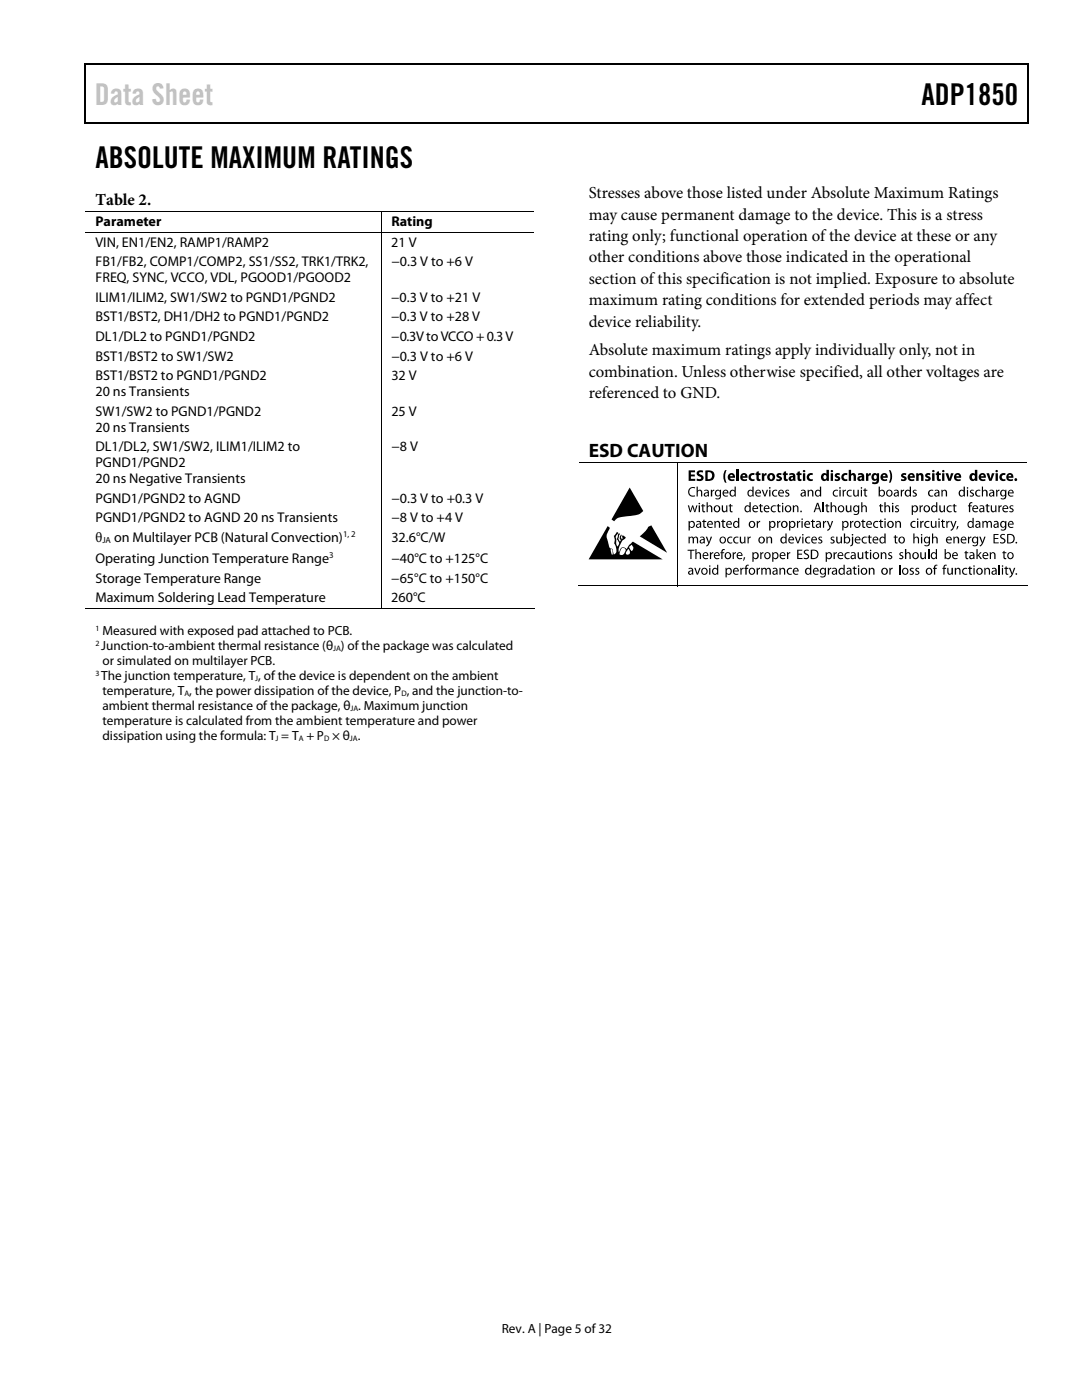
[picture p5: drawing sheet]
<svg xmlns="http://www.w3.org/2000/svg" width="216mm" height="279mm" viewBox="0 0 216 279" stroke-linecap="round" stroke-linejoin="round" font-family="sans-serif">
<defs><g id="words">
<text font-size="6" fill="#c0c0c0" x="18.9" y="21">Data Sheet</text>
<g font-size="6">
<text x="183.9" y="21">ADP1850</text>
<text x="19" y="33.6">ABSOLUTE MAXIMUM RATINGS</text>
</g>
<text font-size="3.9" x="117.5" y="91.2">ESD CAUTION</text>
<g font-size="3.3">
<text x="19" y="40.9">Table 2.</text>
<text x="117.5" y="39.5">Stresses above those listed under Absolute Maximum Ratings</text>
<text x="117.5" y="43.8">may cause permanent damage to the device. This is a stress</text>
<text x="117.5" y="48.1">rating only; functional operation of the device at these or any</text>
<text x="117.5" y="52.4">other conditions above those indicated in the operational</text>
<text x="117.5" y="56.6">section of this specification is not implied. Exposure to absolute</text>
<text x="117.5" y="60.9">maximum rating conditions for extended periods may affect</text>
<text x="117.5" y="65.2">device reliability.</text>
<text x="117.5" y="70.9">Absolute maximum ratings apply individually only, not in</text>
<text x="117.5" y="75.2">combination. Unless otherwise specified, all other voltages are</text>
<text x="117.5" y="79.4">referenced to GND.</text>
</g>
<g font-size="2.8">
<text x="19" y="45.2">Parameter</text>
<text x="78.1" y="45.2">Rating</text>
<text x="19" y="49.3">VIN, EN1/EN2, RAMP1/RAMP2</text>
<text x="19" y="53.2">FB1/FB2, COMP1/COMP2, SS1/SS2, TRK1/TRK2,</text>
<text x="78.1" y="49.3">21 V</text>
<text x="78.1" y="53.2">−0.3 V to +6 V</text>
<text x="19" y="56.4">FREQ, SYNC, VCCO, VDL, PGOOD1/PGOOD2</text>
<text x="19" y="60.3">ILIM1/ILIM2, SW1/SW2 to PGND1/PGND2</text>
<text x="19" y="64.2">BST1/BST2, DH1/DH2 to PGND1/PGND2</text>
<text x="78" y="64.2">−0.3 V to +28 V</text>
<text x="78.1" y="60.3">−0.3 V to +21 V</text>
<text x="19" y="68.1">DL1/DL2 to PGND1/PGND2</text>
<text x="19" y="72">BST1/BST2 to SW1/SW2</text>
<text x="78.1" y="68.1">−0.3V to VCCO + 0.3 V</text>
<text x="78.1" y="72">−0.3 V to +6 V</text>
<text x="19" y="75.9">BST1/BST2 to PGND1/PGND2</text>
<text x="78.1" y="75.9">32 V</text>
<text x="19" y="79">20 ns Transients</text>
<text x="19" y="83">SW1/SW2 to PGND1/PGND2</text>
<text x="78.1" y="83">25 V</text>
<text x="19" y="86.1">20 ns Transients</text>
<text x="19" y="90">DL1/DL2, SW1/SW2, ILIM1/ILIM2 to</text>
<text x="19" y="93.2">PGND1/PGND2</text>
<text x="78.1" y="90">−8 V</text>
<text x="19" y="96.4">20 ns Negative Transients</text>
<text x="19" y="100.3">PGND1/PGND2 to AGND</text>
<text x="78.1" y="100.3">−0.3 V to +0.3 V</text>
<text x="19" y="104.2">PGND1/PGND2 to AGND 20 ns Transients</text>
<text x="78.1" y="104.2">−8 V to +4 V</text>
<text x="19" y="108.2">θ</text>
<text x="19" y="112.4">Operating Junction Temperature Range</text>
<text x="22.8" y="108.2">on Multilayer PCB (Natural Convection)</text>
<text x="78.1" y="108.1">32.6°C/W</text>
<text x="78.1" y="112.4">−40°C to +125°C</text>
<text x="19" y="116.3">Storage Temperature Range</text>
<text x="78.1" y="116.3">−65°C to +150°C</text>
<text x="19" y="120.2">Maximum Soldering Lead Temperature</text>
<text x="78.1" y="120.2">260°C</text>
</g>
<g font-size="2.6">
<text x="20.2" y="129.8">Junction-to-ambient thermal resistance (θ ) of the package was calculated</text>
<text x="20.4" y="126.8">Measured with exposed pad attached to PCB.</text>
<text x="20.2" y="135.8">The junction temperature, T , of the device is dependent on the ambient</text>
<text x="20.4" y="132.8">or simulated on multilayer PCB.</text>
<text x="20.4" y="141.7">ambient thermal resistance of the package, θ . Maximum junction</text>
<text x="20.4" y="138.7">temperature, T , the power dissipation of the device, P , and the junction-to-</text>
<text x="20.4" y="144.7">temperature is calculated from the ambient temperature and power</text>
<text x="20.4" y="147.7">dissipation using the formula: T = T + P × θ .</text>
<text x="100.1" y="266">Rev. A | Page 5 of 32</text>
</g>
<g font-size="1.8">
<text x="68.5" y="107.1">1, 2</text>
<text x="20.4" y="108.4">JA</text>
<text x="65.7" y="111.4">3</text>
</g>
<g font-size="1.6">
<text x="19" y="125.9">1</text>
<text x="19" y="128.9">2</text>
<text x="66.5" y="129.9">JA</text>
<text x="19" y="134.9">3</text>
<text x="50.9" y="135.9">J</text>
<text x="36.8" y="138.9">A</text>
<text x="69.9" y="141.9">JA</text>
<text x="80.1" y="138.9">D</text>
<text x="55" y="147.9">J</text>
<text x="59.6" y="147.9">A</text>
<text x="64.7" y="147.9">D</text>
<text x="69.8" y="147.9">JA</text>
</g>
</g></defs>
<g fill="#000">
<path d="M16.9 12.7h.2v1h-.2zM205.1 12.7h.2v1h-.2zM205.1 12.7h.2v.3h-.2zM82.3 24.4h.2v.3h-.2zM205.1 24.4h.2v.3h-.2zM137.4 93.9h1.3v.4h-.8v.4h.7v.4h-.7v.5h.8v.4h-1.3zM137.6 97.5l.7-.3 .4 .1-.1 .2a.76 .76 0 0 0-1.1 .7 .76 .76 0 0 0 1.2 .6v.2a.98 .98 0 0 1-1.2-.3 .98 .98 0 0 1 .1-1.2zM139 97.1h.2v.9l.3-.3 .4 .1a1.49 1.49 0 0 1 .2 1.3h-.2v-1a.33 .33 0 0 0-.4-.2 .33 .33 0 0 0-.3 .4v.8h-.2zM139.2 94l.6-.1 .5 .1-.1 .3h-.7l.1 .3a.72 .72 0 0 1 .8 .9 .72 .72 0 0 1-1.1 .5l-.3-.1 .1-.4 .5 .1 .3-.2-.3-.3a.62 .62 0 0 1-.6-.4 .62 .62 0 0 1 .2-.7zM141.8 97.7h.3v.3l.4-.3v.3h-.2l-.2 .3v.8h-.3zM144.7 93.8h.3a2.78 2.78 0 0 0 0 2.5h-.3a2.29 2.29 0 0 1 0-2.5zM146.9 93.8h.5v2.2h-.5z"/>
<path d="M149.6 94.6l.2-.1 .6-.1 .2 .1-.1 .3a.44 .44 0 0 0-.7 .4 .44 .44 0 0 0 .7 .4l.1 .3a.82 .82 0 0 1-1.1-.2 .82 .82 0 0 1 .1-1.1zM150.9 94.2l.5-.2v.4h.3v.4h-.3l.1 .8h.2v.3a.51 .51 0 0 1-.5 0 .51 .51 0 0 1-.3-.5v-.6h-.2v-.3l.2-.1zM152 94.4h.4v.3l.3-.3h.3v.5h-.3l-.2 .2v.9h-.5zM152 97.7h.3l.3 1.1 .4-1.1h.2l-.5 1.4h-.2zM155.1 94.5l.4-.1 .5 .1-.1 .3h-.5v.2a.56 .56 0 0 1 .6 .6 .56 .56 0 0 1-.8 .4l-.3-.1 .1-.4 .5 .1v-.2h-.2a.47 .47 0 0 1-.4-.4 .47 .47 0 0 1 .2-.5zM154.2 97.9l.5-.2 .4 .1-.1 .2a.51 .51 0 0 0-.7 .4 .51 .51 0 0 0 .7 .5l.1 .1a.71 .71 0 0 1-.9-.1 .71 .71 0 0 1 0-1zM156.7 97.9l.4-.2 .4 .1-.1 .2h-.4v.2l.2 .1a.41 .41 0 0 1 .3 .3 .41 .41 0 0 1-.2 .5l-.7-.1 .1-.2 .5 .1v-.3l-.2-.1a.41 .41 0 0 1-.3-.6zM156.4 94.2l.4-.2v.4h.4v.4h-.4v.5l.1 .3h.3v.3a.51 .51 0 0 1-.6 0 .51 .51 0 0 1-.2-.5v-.6h-.2v-.4h.2zM159.1 94.2l.5-.2v.4h.3v.4h-.3v.8h.3v.3a.5 .5 0 0 1-.6 0 .5 .5 0 0 1-.2-.5v-.6h-.2v-.4h.2zM161.1 97.7h.3v.3l.1-.1a.5 .5 0 0 1 .7 0l.1 1.2h-.2l-.1-1-.3-.2-.3 .3v.9h-.2zM161.2 94.6l.3-.1 .5-.1 .2 .1-.1 .3a.45 .45 0 0 0-.7 .4 .45 .45 0 0 0 .7 .4l.1 .3a.82 .82 0 0 1-1.1-.2 .82 .82 0 0 1 .1-1.1zM166.7 94.5l.5-.1 .4 .1-.1 .3h-.4v.2a.56 .56 0 0 1 .5 .6 .56 .56 0 0 1-.8 .4l-.3-.1 .1-.4 .6 .1v-.2h-.2a.47 .47 0 0 1-.4-.4 .47 .47 0 0 1 .1-.5z"/>
<path d="M166.4 97.9l.5-.2 .3 .1v.2a.51 .51 0 0 0-.8 .4 .51 .51 0 0 0 .8 .5v.1a.7 .7 0 0 1-.9-.1 .7 .7 0 0 1 .1-1zM168.1 97.7h.2l.1 .3 .4-.3v.3h-.2l-.2 .3v.8h-.3zM168.1 94.6l.3-.1 .5-.1 .2 .1-.1 .3a.45 .45 0 0 0-.7 .4 .45 .45 0 0 0 .7 .4l.1 .3a.82 .82 0 0 1-1.1-.2 .82 .82 0 0 1 .1-1.1zM169.4 93.8h.4v.8a.55 .55 0 0 1 .7-.1 .55 .55 0 0 1 .3 .6v.9h-.5v-1l-.2-.2-.3 .2v1h-.4zM169.1 97.9l.5-.2 .4 .1-.1 .2a.5 .5 0 0 0-.7 .4 .5 .5 0 0 0 .7 .5v.1a.7 .7 0 0 1-.9-.1 .7 .7 0 0 1 .1-1zM170.2 97.7h.3v1l.3 .2 .3-.3v-.9h.3v1.4h-.2l-.1-.2-.1 .1a.46 .46 0 0 1-.7-.1zM172.3 97.7h.2v-.2l.2-.1v.3h.4v.2h-.4l.1 .9 .2 .1v.2l-.4-.1-.1-1.1h-.2zM172.8 94.4h.4v.3l.3-.3h.3v.5h-.3l-.2 .2v.9h-.5zM177.4 93.8h.2a2.29 2.29 0 0 1 .1 2.5h-.3a2.78 2.78 0 0 0 0-2.5zM179.7 97.7h.3v.3l.4-.3v.3h-.2l-.2 .3v.8h-.3zM180 94.5l.4-.1 .4 .1v.3h-.5v.2a.54 .54 0 0 1 .6 .5 .54 .54 0 0 1-.7 .5l-.4-.1 .1-.4 .3 .2 .2-.2-.4-.2a.43 .43 0 0 1 0-.8zM182.2 97.9l.4-.2 .3 .1-.1 .2h-.4v.2l.2 .1a.41 .41 0 0 1 .3 .3 .41 .41 0 0 1-.2 .5l-.6-.1v-.2l.5 .1 .1-.3-.2-.1a.41 .41 0 0 1-.3-.6z"/>
<path d="M182.8 94.4h.4l.1 .3 .1-.1a.56 .56 0 0 1 .6-.1 .56 .56 0 0 1 .3 .6v.9h-.5v-1l-.2-.2-.3 .2v1h-.5zM184.8 94.5l.4-.1 .5 .1-.1 .3h-.5v.2a.54 .54 0 0 1 .6 .5 .54 .54 0 0 1-.7 .5l-.4-.1 .1-.4 .3 .2 .3-.2-.5-.2a.43 .43 0 0 1 0-.8zM185.4 97.9l.5-.2 .3 .1v.2a.5 .5 0 0 0-.8 .4 .5 .5 0 0 0 .8 .5v.1a.7 .7 0 0 1-.9-.1 .7 .7 0 0 1 .1-1zM186.9 94.2l.5-.2v.4h.3v.4h-.3v.8h.3v.3a.5 .5 0 0 1-.6 0 .5 .5 0 0 1-.2-.5v-.6h-.2v-.4h.2zM187.8 97.7h.2l.1 .3 .1-.1a.49 .49 0 0 1 .7 0l.1 1.2h-.3v-1l-.3-.2-.3 .3v.9h-.2zM188.7 94.4h.5l.3 1.1 .3-1.1h.5l-.6 1.6h-.5zM193.6 97.9l.4-.2 .3 .1-.1 .2h-.4v.2l.2 .1a.42 .42 0 0 1 .3 .3 .42 .42 0 0 1-.2 .5l-.6-.1v-.2l.6 .1v-.3l-.2-.1a.41 .41 0 0 1-.3-.6zM194.8 97.9l.5-.2 .3 .1v.2a.5 .5 0 0 0-.8 .4 .5 .5 0 0 0 .8 .5v.1a.71 .71 0 0 1-.9-.1 .71 .71 0 0 1 .1-1zM195.9 97.1h.3v.9a.5 .5 0 0 1 .8-.1l.1 1.2h-.3v-1l-.3-.2-.3 .3v.9h-.3zM196.8 94.4h.6l.2 1.1 .3-1.1h.5l-.6 1.6h-.4zM198.8 97.7h.2v.3l.4-.3v.3h-.2l-.2 .3v.8h-.2zM199.6 94.6l.3-.1 .6-.1 .1 .1v.3a.44 .44 0 0 0-.7 .4 .44 .44 0 0 0 .7 .4v.3a.82 .82 0 0 1-1-.2 .82 .82 0 0 1 0-1.1z"/>
<path d="M125.6 97.3l2.8 4.7-.3 .2a3.7 3.7 0 0 1-2.7 .8l-.7 .1a2.24 2.24 0 0 0-2.1 .9l-.6-.3zM129.3 105.2l.6-.4 3.2 5.5-5.4-3.3 1.1-1zM137.4 107.1h.2v.2a.47 .47 0 0 1 .8 0l.5-.2 .3 .2 .1 1.1h-.2l-.1-.9-.2-.2-.3 .2v.9h-.3v-1l-.3-.1-.3 .2v.9h-.2zM137.2 100.9h.3l.3 1.1 .3-1.1h.2l.3 1.1 .3-1.1h.3l-.5 1.3h-.2l-.3-1.1-.3 1.1h-.3zM137.2 109.7h1.4v.2h-.6v1.7h-.2v-1.7h-.6zM138.7 109.6h.3v.8a.5 .5 0 0 1 .8 0l.1 1.2h-.3v-1l-.3-.2-.3 .3v.9h-.3zM138.5 113.3h.3l.3 1.1 .5-1.1h.2l-.5 1.4h-.3zM140.1 100.6h.3v.3h.3v.1h-.3v1h.3v.2h-.4l-.2-.2v-1h-.2v-.1h.2zM140.3 103.7h.3v.3h.3v.2h-.3v.9l.3 .1-.1 .2-.3-.1-.1-.2-.1-.9h-.2v-.2h.2zM141 100.2h.2v.9l.3-.2h.3a1.43 1.43 0 0 1 .3 1.3h-.2l-.1-1-.2-.2-.4 .3v.9h-.2zM140.8 107.1h.3l.4 1.1 .3-1.1h.3l-.2 .6a2.25 2.25 0 0 1-.9 1.4l-.1-.2 .4-.5zM141.6 110.2h.2l.1 .3 .4-.3v.2l-.2 .1-.2 .2v.9h-.3z"/>
<path d="M142.5 104h.2l.1 .2 .1-.1a.48 .48 0 0 1 .7 .1l.1 1.1h-.3v-.9l-.2-.2-.4 .2v.9h-.2zM144.1 109.7l.5-.1v.2l-.4 .2v.2h.3v.2h-.3v1.2h-.3v-1.2h-.2v-.2h.2zM144.1 103.7h.3v.3h.3v.2h-.3v.9l.3 .1v.1h-.4l-.2-.2v-.9h-.2v-.2h.2zM144 100.9h.3v.9l.3 .2 .3-.2v-.9h.2v1.3h-.2v-.2l-.1 .1a.45 .45 0 0 1-.7-.1zM145.6 100.6h.2v.3h.4v.1h-.4l.1 1h.3v.2h-.4l-.2-.2v-1h-.2zM145.3 107.3l.5-.2h.3v.2a.51 .51 0 0 0-.8 .5 .51 .51 0 0 0 .8 .4v.2a.7 .7 0 0 1-.9-.2 .7 .7 0 0 1 .1-.9zM146.2 110.2h.2v.3l.5-.3v.2l-.3 .1-.2 .2v.9h-.2zM146.5 107.3l.5-.2h.3v.2a.51 .51 0 0 0-.8 .5 .51 .51 0 0 0 .8 .4v.2a.71 .71 0 0 1-.9-.2 .71 .71 0 0 1 .1-.9zM147.7 113.3h.2l.1 .3 .4-.3v.3h-.3l-.1 .3v.8h-.3zM148.4 111.2h.3l-.3 .7h-.1zM148.9 112.8l.5-.1v.2h-.3l-.1 .2v.2h.3v.2h-.3v1.2h-.3v-1.2h-.2v-.2h.2zM147.6 107.1h.3v1l.3 .2 .3-.2v-1h.2l.1 1.3h-.3v-.2l-.1 .1a.48 .48 0 0 1-.7 0z"/>
<path d="M149.1 107.1h.3v.3l.4-.3v.2l-.2 .1-.2 .2v.8h-.2zM151 113.3h.2v.3l.2-.3h.3v.3h-.3l-.2 .3v.8h-.2zM151 104h.2v.3l.5-.4v.3h-.3l-.2 .4v.7h-.2zM151.7 110.2h.2v.3l.4-.3v.2l-.2 .1-.2 .2v.9h-.2zM151.6 100.6h.3v.3h.3v.1h-.3v1h.3l-.1 .2h-.3l-.1-.2-.1-1h-.2v-.1h.2zM151.9 113.3h.2v.3l.2-.3h.4l.2 .3 .3-.3 .4 .1 .2 .5v.8h-.2l-.1-1-.2-.2-.3 .2v1h-.3v-1a.3 .3 0 0 0-.4-.2 .3 .3 0 0 0-.2 .4v.8h-.2zM152.9 107.1h.2v.2l.1-.1a.51 .51 0 0 1 .8 .1l.1 1.1h-.3v-.9l-.3-.2-.3 .3v.8h-.3zM154 101l.5-.2 .3 .1-.1 .2a.5 .5 0 0 0-.7 .4 .5 .5 0 0 0 .7 .5l.1 .2a.7 .7 0 0 1-.9-.2 .7 .7 0 0 1 .1-1zM155 104h.3v.3l.2-.3 .2-.1v.3h-.2l-.2 .4v.7h-.2zM155.2 100.6h.2v.3h.4v.1h-.4l.1 1h.2v.2h-.3l-.2-.2v-1h-.2v-.1h.2zM155.5 113.3h.2v.3l.2-.1a.47 .47 0 0 1 .7 0l.1 1.2h-.3v-.8a.34 .34 0 0 0-.3-.4 .34 .34 0 0 0-.3 .4v.8h-.3zM157 110.2h.2l.1 .3 .4-.3v.2l-.2 .1-.2 .2v.9h-.3z"/>
<path d="M157.2 113.5l.5-.2 .3 .1v.2a.5 .5 0 0 0-.8 .4 .5 .5 0 0 0 .8 .5v.1a.7 .7 0 0 1-.9-.1 .7 .7 0 0 1 .1-1zM158.2 100.9h.2v.2l.1-.1a.47 .47 0 0 1 .7 .1l.1 1.1h-.2l-.1-1.1a.35 .35 0 0 0-.5 .3v.8h-.3zM158.6 107.1h.3l.3 1.1 .4-1.1h.3l-.6 1.3h-.2zM159 104h.2v.3l.5-.4v.3h-.3l-.1 .3v.8h-.3zM159.7 101.9h.3v.3h-.3zM159.1 109.7h1v.2h-.8v.6h.7v.2h-.7v.7h.8v.2h-1zM160.5 109.9a.82 .82 0 0 1 .9-.1l-.1 .2-.1-.1a.4 .4 0 0 0-.6 .3l.2 .2a.64 .64 0 0 1 .6 .9 .64 .64 0 0 1-1.1 .2l.1-.2a.41 .41 0 0 0 .6 .1 .41 .41 0 0 0 .1-.6l-.2-.1a.55 .55 0 0 1-.4-.8zM160.8 107.3l.6-.2h.3l-.1 .2a.5 .5 0 0 0-.7 .5 .5 .5 0 0 0 .7 .4l.1 .2a.71 .71 0 0 1-1-.2 .71 .71 0 0 1 .1-.9zM161.8 104h.2v-.3h.3v.3h.3v.2h-.3v.9l.3 .1v.1h-.5l-.1-1.1h-.2zM163.3 107.3l.4-.2 .3 .1v.1h-.4v.3a.47 .47 0 0 1 .5 .5 .47 .47 0 0 1-.7 .4l-.2-.1 .1-.2 .3 .1 .3-.2-.3-.2a.41 .41 0 0 1-.3-.6zM164.2 100.2h.2v2h-.2zM164.2 104h.2v.3l.5-.4v.3h-.3l-.1 .3-.1 .8h-.2z"/>
<path d="M164.9 100.6h.2v.3h.4v.1h-.4l.1 1h.3v.2h-.4l-.2-.2v-1h-.2v-.1h.2zM165.2 113.3h.2v.3l.2-.3h.3v.3h-.3l-.2 .3v.8h-.2zM165 104h.2l.5 1.1 .3-1.1h.2l-.2 .5a2.12 2.12 0 0 1-.9 1.5v-.3a.44 .44 0 0 0 .4-.5zM165.7 100.2h.3v.9l.3-.2h.3a1.5 1.5 0 0 1 .3 1.3h-.3v-1l-.3-.2-.3 .3v.9h-.3zM165.8 107.3l.4-.2 .3 .1-.1 .1h-.4v.3l.2 .1a.41 .41 0 0 1 .3 .3 .41 .41 0 0 1-.2 .4h-.6l.1-.2h.5v-.2l-.2-.1a.41 .41 0 0 1-.3-.6zM166.3 110.2h.2l.1 .3 .4-.3v.2l-.2 .1-.2 .2v.9h-.3zM166.9 107.1h.2v1l.3 .2 .3-.3v-.9h.3v1.3h-.2v-.2l-.1 .1a.48 .48 0 0 1-.8 0zM168.7 110.4l.5-.2 .3 .1v.1a.51 .51 0 0 0-.8 .5 .51 .51 0 0 0 .8 .4v.2a.71 .71 0 0 1-.9-.2 .71 .71 0 0 1 .1-.9zM169.6 104h.2v.3l.5-.4v.3h-.3l-.1 .3v.8h-.3zM168.8 100.9h.2l.1 .9 .2 .2 .3-.2 .1-.9h.2v1.3h-.2v-.2l-.1 .1a.45 .45 0 0 1-.8-.1zM170.3 113.1l.3-.1v.3h.3v.2h-.3v.9l.3 .1-.1 .2h-.3l-.1-.2-.1-1h-.2v-.2h.2zM171.9 100.2h.2v.9l.3-.2h.3a1.56 1.56 0 0 1 .3 1.3h-.3v-1a.33 .33 0 0 0-.4-.1 .33 .33 0 0 0-.2 .3v.8h-.2z"/>
<path d="M171.1 110.2h.3v1l.3 .2 .3-.3v-.9h.3v1.4h-.2l-.1-.3v.2a.45 .45 0 0 1-.8-.1zM172.1 103.7h.2v.3h.4v.2h-.4v.9l.3 .1 .1 .1h-.4l-.2-.2v-.9h-.2v-.2h.2zM172.1 107.3l.5-.2h.4l-.1 .2a.51 .51 0 0 0-.8 .5 .51 .51 0 0 0 .8 .4l.1 .2a.71 .71 0 0 1-1-.2 .71 .71 0 0 1 .1-.9zM172.7 110l.3-.1v.3h.3v.2h-.3v.9l.3 .1v.2h-.4l-.2-.3v-.9h-.2zM173.3 113.3h.3v.3l.1-.1a.47 .47 0 0 1 .7 0l.1 1.2h-.3v-1l-.3-.2-.3 .3v.9h-.2zM173.3 106.9l.3-.1v.3h.3v.2h-.3v.9l.3 .1-.1 .2h-.3l-.1-.3-.1-.9h-.2v-.2h.2zM174.4 104.2l.5-.3 .4 .1-.1 .2a.51 .51 0 0 0-.8 .5 .51 .51 0 0 0 .8 .4v.2a.71 .71 0 0 1-.9-.2 .71 .71 0 0 1 .1-.9zM175.7 110.2h.3v.2l.1-.1a.47 .47 0 0 1 .7 .1l.1 1.2h-.3l-.1-1.2a.34 .34 0 0 0-.5 .4v.8h-.3zM175.6 100.6h.2v.3h.4v.1h-.4l.1 1h.3v.2h-.4l-.2-.2v-1h-.2zM175.6 103.7h.3v.3h.3v.2h-.3v.7v.2l.3 .1-.1 .2-.3-.1-.2-.2v-.9h-.2v-.2h.2zM176.5 100.2h.2v.9l.3-.2h.3a1.53 1.53 0 0 1 .3 1.3h-.2l-.1-1-.3-.2-.3 .3v.9h-.2zM177.3 110.4l.4-.2 .3 .1-.1 .1h-.4v.3a.47 .47 0 0 1 .5 .5 .47 .47 0 0 1-.6 .4l-.2-.1v-.2l.4 .1 .2-.2-.2-.2a.4 .4 0 0 1-.3-.6z"/>
<path d="M177.5 113.3h.2v.3l.2-.3h.2v.3h-.2l-.2 .3v.8h-.2zM178.7 101l.3-.2 .4 .1-.1 .2h-.4v.2l.2 .1a.41 .41 0 0 1 .3 .4 .41 .41 0 0 1-.2 .4l-.6-.1v-.1h.5v-.3l-.2-.1a.41 .41 0 0 1-.2-.6zM178.6 104h.2l.1 .2 .1-.1a.48 .48 0 0 1 .7 .1l.1 1.1h-.3v-.9l-.3-.2-.3 .3v.8h-.3zM178.5 106.9l.3-.1v.3h.3v.2h-.3v.9l.3 .1-.1 .2h-.3l-.1-.3-.1-.9h-.2v-.2h.2zM179.4 112.7h.3v2h-.3zM179.5 110.4l.4-.2 .3 .1v.1h-.5v.3a.47 .47 0 0 1 .6 .5 .47 .47 0 0 1-.7 .4l-.2-.1 .1-.2 .3 .1 .2-.2-.2-.2a.4 .4 0 0 1-.3-.6zM180.6 109.6h.2v.8l.3-.2h.4a1.56 1.56 0 0 1 .2 1.4h-.2v-1l-.3-.2-.4 .3v.9h-.2zM181.6 113.5l.4-.2 .3 .1v.2h-.5v.2a.48 .48 0 0 1 .6 .6 .48 .48 0 0 1-.7 .3l-.2-.1v-.2a.38 .38 0 0 0 .6-.1l-.5-.4zM182.2 106.5h.3v.8a.51 .51 0 0 1 .8 0l.1 1.1h-.2l-.1-.9-.3-.2-.3 .2v.9h-.3zM182.7 113.5l.4-.2 .3 .1-.1 .2h-.4v.2l.2 .1a.41 .41 0 0 1 .3 .3 .41 .41 0 0 1-.2 .5h-.4l-.2-.1v-.2a.38 .38 0 0 0 .6-.1l-.5-.4zM181.9 104.2l.5-.3 .3 .1-.1 .2a.5 .5 0 0 0-.7 .5 .5 .5 0 0 0 .7 .4l.1 .2a.7 .7 0 0 1-.9-.2 .7 .7 0 0 1 .1-.9zM183.5 100.9h.2v.2l.5-.3v.3h-.3l-.2 .3v.8h-.2z"/>
<path d="M183.6 104h.2l.1 .3 .2-.3 .2-.1v.3h-.2l-.2 .3v.8h-.3zM183.6 110.2h.3v1l.3 .2 .3-.3v-.9h.3v1.4h-.2l-.1-.3-.1 .2a.46 .46 0 0 1-.7-.1zM185.1 109.6h.3v2h-.3zM184.6 104.2l.5-.3 .4 .1-.1 .2a.51 .51 0 0 0-.7 .5 .51 .51 0 0 0 .7 .4l.1 .2a.71 .71 0 0 1-1-.2 .71 .71 0 0 1 .1-.9zM186 106.5h.2v.8l.3-.2h.3a1.42 1.42 0 0 1 .3 1.3h-.2l-.1-.9-.2-.2-.4 .3v.8h-.2zM186.5 112.8l.5-.1v.2h-.3l-.1 .2v.2h.3v.2h-.3v1.2h-.2v-1.2h-.2v-.2h.2zM185.7 104h.3v.9a.33 .33 0 0 0 .4 .2 .33 .33 0 0 0 .2-.3v-.8h.3v1.3h-.2l-.1-.2v.1a.47 .47 0 0 1-.8-.1zM188 103.7h.2v.3h.3v.2h-.3v.9l.3 .1v.1h-.3l-.2-.2v-.9h-.2zM188.4 112.8l.5-.1v.2h-.3l-.1 .2v.2h.3v.2h-.3v1.2h-.3v-1.2h-.2v-.2h.2zM187.4 100.9h.3v.9l.3 .2 .3-.2v-.9h.3v1.3h-.3v-.2l-.1 .1a.45 .45 0 0 1-.7-.1zM188.8 104h.2v.3l.5-.4v.3h-.3l-.1 .3v.8h-.3zM189.6 104h.3l.4 1.1 .3-1.1h.3l-.2 .5a2.12 2.12 0 0 1-1 1.5v-.3a.44 .44 0 0 0 .4-.5z"/>
<path d="M189.1 101l.5-.2 .3 .1-.1 .2a.51 .51 0 0 0-.7 .5 .51 .51 0 0 0 .8 .4v.2a.7 .7 0 0 1-.9-.2 .7 .7 0 0 1 .1-1zM189 113.3h.3v1l.2 .2 .4-.3v-.9h.2v1.4h-.2v-.2l-.1 .1a.45 .45 0 0 1-.7-.1zM190.2 107.1h.2l.1 .2 .1-.1a.5 .5 0 0 1 .7 .1l.1 1.1h-.3v-.9l-.3-.2-.3 .3v.8h-.3zM190.3 100.6h.2v.3h.4v.1h-.4v.7l.4 .5h-.4l-.2-.2v-1h-.2v-.1h.2zM190.5 113.3h.2l.1 .3v-.1a.47 .47 0 0 1 .8 0l.1 1.2h-.3v-1l-.3-.2-.3 .3v.9h-.3zM191 105h.3l-.3 .6-.2 .1zM192.6 110l.3-.1v.3h.3v.2h-.3v.9l.3 .1v.2h-.4l-.1-.3-.1-.9h-.2zM192.2 113.5l.5-.2 .3 .1v.2a.51 .51 0 0 0-.8 .4 .51 .51 0 0 0 .8 .5v.1a.71 .71 0 0 1-.9-.1 .71 .71 0 0 1 .1-1zM193.1 107.1h.2l.1 .3 .4-.3v.2l-.2 .1-.2 .2v.8h-.3zM193.5 100.4l.5-.2v.3h-.3l-.1 .1v.3h.3v.1h-.3v1.2h-.3v-1.2h-.2v-.1h.2zM193.4 113.1l.2-.1v.3h.4v.2h-.4l.1 .9 .3 .1v.2h-.4l-.2-.2v-1h-.2v-.2h.2zM194.8 109.6h.3v1.2l.5-.6h.3l-.6 .6 .7 .8h-.4l-.4-.7-.1 .7h-.3z"/>
<path d="M195.4 107.1h.3l.3 1.1 .4-1.1h.3l-.2 .6a2.13 2.13 0 0 1-1 1.4v-.2l.4-.5zM196 104h.2v.2a.46 .46 0 0 1 .5-.2 .46 .46 0 0 1 .4 .2l.4-.3 .4 .3v1.1h-.2v-1l-.3-.1-.3 .2v.9h-.2l-.1-1-.2-.1-.3 .3v.8h-.3zM196.4 113.3h.2v.3l.1-.1a.47 .47 0 0 1 .8 0v1.2h-.2v-1l-.3-.2-.3 .3-.1 .9h-.2zM196.8 100.6h.3v.3h.3v.1h-.3v1h.3v.2h-.3l-.2-.2-.1-1h-.2v-.1h.2zM197.5 110.2h.2v.2l.1-.1a.51 .51 0 0 1 .8 .1v1.2h-.2v-1l-.3-.2-.4 .3v.9h-.2zM197.7 100.9h.2l.1 .9 .2 .2 .4-.2v-.9h.2v1.3h-.2v-.2l-.1 .1a.45 .45 0 0 1-.7-.1zM198.2 106.6h1v.2h-.7v.6h.7v.2h-.7v.6h.8v.2h-1.1zM199.2 100.9h.2l.1 .2 .4-.3v.3h-.2l-.2 .3v.8h-.3zM199.3 112.7h.2v2h-.2zM199.6 106.8a.74 .74 0 0 1 .9-.2v.2l-.4-.1-.3 .2 .1 .4a.64 .64 0 0 1 .7 .9 .64 .64 0 0 1-1.1 .2l.1-.2a.39 .39 0 0 0 .6 0 .39 .39 0 0 0-.2-.6 .54 .54 0 0 1-.4-.8zM200.2 110l.2-.1v.3h.4v.2h-.4l.1 .9 .3 .1-.1 .2h-.3l-.2-.3v-.9h-.2v-.2h.2zM200.4 113.3h.2v-.2l.3-.1v.3h.3v.2h-.3v.9l.3 .1v.2l-.5-.1-.1-1.1h-.2z"/>
<path d="M201.5 101l.4-.2 .3 .1v.2h-.5v.2a.48 .48 0 0 1 .6 .6 .48 .48 0 0 1-.7 .3l-.2-.1v-.1h.4l.2-.1-.5-.5zM201.3 113.3h.3l.4 1.1 .3-1.1h.3l-.2 .6a2.17 2.17 0 0 1-.9 1.4l-.1-.2 .4-.5z"/>
<path d="M140.7 93.9a1.51 1.51 0 0 1 1.8 .6 1.24 1.24 0 0 1-.4 1.3 1.24 1.24 0 0 1-1.2 .2h-.2zM141.2 94.2v1.4a.72 .72 0 0 0 .9-.7 .72 .72 0 0 0-.9-.7z"/>
<path d="M140.5 97.8h.1a.57 .57 0 0 1 .9 .5v.8h-.2l-.1-.2-.2 .2h-.4a.41 .41 0 0 1 0-.7l.6-.2v-.1a.42 .42 0 0 0-.6-.1zM140.7 98.5v.4h.3l.2-.2v-.3z"/>
<path d="M142.8 97.9l.5-.2 .4 .3v-.3h.2v.4a1.37 1.37 0 0 1-.4 1.5h-.6h-.2l.1-.2a.5 .5 0 0 0 .6 0 .5 .5 0 0 0 .2-.5 .63 .63 0 0 1-.9-.1 .63 .63 0 0 1 .1-.9zM143.1 98a.49 .49 0 0 0-.2 .6 .49 .49 0 0 0 .5 .3 .49 .49 0 0 0 .2-.6 .49 .49 0 0 0-.5-.3z"/>
<path d="M144.3 97.9a.57 .57 0 0 1 .8-.1 .57 .57 0 0 1 .2 .7h-.9l.2 .4h.6l.1 .1a.72 .72 0 0 1-1-.1 .72 .72 0 0 1 0-1zM144.6 98l-.2 .3h.7l-.1-.3z"/>
<path d="M145.4 94.7a.72 .72 0 0 1 .9-.2 .72 .72 0 0 1 .3 .9h-.9a.51 .51 0 0 0 .8 .2l.1 .3a.84 .84 0 0 1-1.1-.1 .84 .84 0 0 1-.1-1.1zM145.8 94.8l-.1 .2h.5l-.1-.2z"/>
<path d="M145.7 97.9l.5-.2 .4 .2v-.8h.2v2h-.2v-.2a.61 .61 0 0 1-.8 .1 .61 .61 0 0 1-.2-.9zM146 98a.57 .57 0 0 0 .2 .9 .49 .49 0 0 0 .4-.5 .49 .49 0 0 0-.6-.4z"/>
<path d="M147.9 94.7a.72 .72 0 0 1 .9-.2 .72 .72 0 0 1 .3 .9h-.9l.2 .2h.6l.1 .3a.84 .84 0 0 1-1.2-.1 .84 .84 0 0 1 0-1.1zM148.3 94.8l-.2 .2h.6l-.1-.2z"/>
<path d="M149.3 97.9l.4-.2 .4 .2v-.8h.3v2h-.2v-.2a.61 .61 0 0 1-.9 .1 .61 .61 0 0 1-.1-.9zM149.6 98a.57 .57 0 0 0 .2 .9 .49 .49 0 0 0 .4-.5 .49 .49 0 0 0-.6-.4z"/>
<path d="M150.9 97.9a.58 .58 0 0 1 .7-.1 .58 .58 0 0 1 .2 .7h-.9a.51 .51 0 0 0 .3 .4 .51 .51 0 0 0 .5 0l.1 .1a.72 .72 0 0 1-1-.1 .72 .72 0 0 1 .1-1zM151.1 98l-.2 .3h.7l-.1-.3z"/>
<path d="M153.5 97.3h.2v.2h-.2zM153.5 97.7h.2v1.4h-.2z"/>
<path d="M153.1 95.2a.81 .81 0 0 1 1.6 0 .81 .81 0 0 1-1.6 0zM153.7 94.8l-.1 .2a.48 .48 0 0 0 .3 .7 .43 .43 0 0 0 .3-.5 .43 .43 0 0 0-.5-.4z"/>
<path d="M155.4 97.9a.58 .58 0 0 1 .7-.1 .58 .58 0 0 1 .3 .7h-.9a.52 .52 0 0 0 .8 .4l.1 .1a.72 .72 0 0 1-1-.1 .72 .72 0 0 1 0-1zM155.7 98l-.2 .3h.7l-.1-.3z"/>
<path d="M157.5 94.6l.3-.2a.66 .66 0 0 1 .9 .7l.1 .9h-.5v-.2a.51 .51 0 0 1-.9-.1 .51 .51 0 0 1 .5-.7l.3-.1-.2-.2-.5 .2zM157.9 95.3v.3h.2l.1-.3z"/>
<path d="M160.2 94a.25 .25 0 0 1 .5 0 .25 .25 0 0 1-.5 0zM160.2 94.4h.5v1.6h-.5z"/>
<path d="M159.8 97.8l.5-.1 .4 .3 .1 1.1h-.2l-.1-.2a.43 .43 0 0 1-.6 .1 .43 .43 0 0 1 0-.6l.6-.2v-.1a.41 .41 0 0 0-.6-.1zM160.1 98.5l-.1 .4h.4l.1-.2v-.3z"/>
<path d="M162.8 97.9l.4-.2 .4 .2v-.8h.3v2h-.3v-.2a.61 .61 0 0 1-.8 .1 .61 .61 0 0 1-.2-.9zM163 98a.55 .55 0 0 0 .2 .9 .49 .49 0 0 0 .4-.5 .49 .49 0 0 0-.6-.4z"/>
<path d="M164 94.6l.5-.2 .4 .2v-.8h.5v2.2h-.4v-.2a.7 .7 0 0 1-1 .1 .7 .7 0 0 1-.1-1zM164.4 94.8l-.1 .2a.46 .46 0 0 0 .3 .7 .41 .41 0 0 0 .3-.5 .41 .41 0 0 0-.5-.4z"/>
<path d="M165.8 93.9h.4v.3h-.4zM165.8 94.4h.4v1.6h-.4z"/>
<path d="M167.5 97.3h.2v.2h-.2zM167.5 97.7h.2v1.4h-.2z"/>
<path d="M171.7 97.4a.16 .16 0 0 1 .3 0 .16 .16 0 0 1-.3 0zM171.8 97.7h.2v1.4h-.2z"/>
<path d="M171.2 94.6l.3-.2a.67 .67 0 0 1 .9 .7l.1 .9h-.5v-.2a.51 .51 0 0 1-.8 .1 .51 .51 0 0 1 .1-.8l.6-.2-.2-.2-.4 .2zM171.6 95.3v.3l.1 .1 .3-.4z"/>
<path d="M175.3 97.1h.3v.9a.61 .61 0 0 1 .8-.1 .61 .61 0 0 1 .1 .8 .55 .55 0 0 1-.4 .4 .55 .55 0 0 1-.6-.2v.2h-.2zM175.7 98.1a.5 .5 0 0 0-.1 .6 .5 .5 0 0 0 .6 .2 .55 .55 0 0 0-.2-1z"/>
<path d="M174.1 94.6a.58 .58 0 0 1 .9 0v-.2h.4v.5a1.74 1.74 0 0 1-.2 1.5l-.4 .2h-.6l-.2-.1 .1-.4a.48 .48 0 0 0 .6 .2 .48 .48 0 0 0 .2-.5 .68 .68 0 0 1-.9 0 .68 .68 0 0 1-.1-.9zM174.5 94.8l-.1 .2a.45 .45 0 0 0 .2 .6 .41 .41 0 0 0 .4-.4 .41 .41 0 0 0-.5-.4z"/>
<path d="M175.9 94.7a.72 .72 0 0 1 .9-.2 .72 .72 0 0 1 .3 .9h-1a.51 .51 0 0 0 .9 .2v.3a.83 .83 0 0 1-1.1-.1 .83 .83 0 0 1 0-1.1zM176.3 94.8l-.2 .2h.6l-.1-.2z"/>
<path d="M176.8 98.4a.68 .68 0 0 1 1.3 0 .68 .68 0 0 1-1.3 0zM177 98.5a.47 .47 0 0 0 .9 0 .47 .47 0 0 0-.9 0z"/>
<path d="M178.4 97.8l.4-.1 .5 .3 .1 1.1h-.2l-.1-.2a.43 .43 0 0 1-.6 .1 .43 .43 0 0 1 0-.6l.6-.2v-.1a.4 .4 0 0 0-.6-.1zM178.6 98.5v.4h.3l.2-.2v-.3z"/>
<path d="M181.3 94.7a.71 .71 0 0 1 .9-.2 .71 .71 0 0 1 .3 .9h-1a.53 .53 0 0 0 .9 .2v.3a.84 .84 0 0 1-1.1-.1 .84 .84 0 0 1 0-1.1zM181.7 94.8l-.2 .2h.6l-.1-.2z"/>
<path d="M180.7 97.9l.4-.2 .4 .2v-.8h.3v2h-.2l-.1-.2a.64 .64 0 0 1-.9 0 .64 .64 0 0 1 .1-1zM181 98a.57 .57 0 0 0 .2 .9 .49 .49 0 0 0 .3-.5 .49 .49 0 0 0-.5-.4z"/>
<path d="M186.1 93.9h.3v.3h-.3zM186 94.4h.5v1.6h-.5z"/>
<path d="M186.5 97.8l.4-.1 .5 .3 .1 1.1h-.3v-.2a.43 .43 0 0 1-.6 .1 .43 .43 0 0 1 0-.6l.6-.2v-.1l-.3-.2-.3 .1zM186.7 98.5v.4h.4l.1-.2v-.3z"/>
<path d="M188.1 93.9h.3v.3h-.4zM188 94.4h.4v1.6h-.4z"/>
<path d="M190.5 94.7a.72 .72 0 0 1 .9-.2 .72 .72 0 0 1 .4 .9h-1a.52 .52 0 0 0 .8 .2l.1 .3a.84 .84 0 0 1-1.1-.1 .84 .84 0 0 1-.1-1.1zM190.9 94.8l-.1 .2h.6l-.1-.2z"/>
<path d="M191.5 97.9l.4-.2 .4 .2v-.8h.2l.1 2h-.3v-.2a.6 .6 0 0 1-.8 .1 .6 .6 0 0 1-.2-.9zM191.7 98a.57 .57 0 0 0 .2 .9 .49 .49 0 0 0 .4-.5 .49 .49 0 0 0-.6-.4z"/>
<path d="M192.9 97.4a.16 .16 0 0 1 .3 0 .16 .16 0 0 1-.3 0zM192.9 97.7h.3v1.4h-.3z"/>
<path d="M193.6 94.6l.5-.2 .4 .2v-.8h.5v2.2h-.4v-.2a.7 .7 0 0 1-1 0 .7 .7 0 0 1-.1-.9zM194.1 94.8l-.1 .2a.45 .45 0 0 0 .2 .7 .42 .42 0 0 0 .3-.5 .42 .42 0 0 0-.4-.4z"/>
<path d="M195.5 94.7a.71 .71 0 0 1 .9-.2 .71 .71 0 0 1 .3 .9h-1a.53 .53 0 0 0 .9 .2v.3a.84 .84 0 0 1-1.1-.1 .84 .84 0 0 1 0-1.1zM195.9 94.8l-.2 .2h.6l-.1-.2z"/>
<path d="M197.4 97.8l.5-.1 .5 .3v1.1h-.2l-.1-.2a.43 .43 0 0 1-.6 .1 .43 .43 0 0 1 0-.6l.6-.2v-.1l-.3-.2-.3 .1zM197.7 98.5l-.1 .4h.4l.1-.2v-.3z"/>
<path d="M198.7 93.9h.4v.3h-.4zM198.6 94.4h.5v1.6h-.5z"/>
<path d="M199.7 97.9l.5-.2 .4 .3v-.3h.2v.4a1.75 1.75 0 0 1-.2 1.4l-.6 .2-.3-.1v-.2a.49 .49 0 0 0 .6 0 .49 .49 0 0 0 .2-.5 .59 .59 0 0 1-.8 0 .59 .59 0 0 1-.1-.8zM200 98a.5 .5 0 0 0-.2 .6 .5 .5 0 0 0 .5 .3l.1-.1a.48 .48 0 0 0 .1-.6 .48 .48 0 0 0-.5-.2z"/>
<path d="M201 94.7a.72 .72 0 0 1 .9-.2 .72 .72 0 0 1 .3 .9h-1l.2 .2h.7v.3a.84 .84 0 0 1-1.1-.1 .84 .84 0 0 1 0-1.1zM201.3 94.8l-.1 .2h.6l-.1-.2z"/>
<path d="M201.3 97.9a.58 .58 0 0 1 .7-.1 .58 .58 0 0 1 .3 .7h-1a.51 .51 0 0 0 .3 .4 .51 .51 0 0 0 .6 0v.1a.72 .72 0 0 1-1-.1 .72 .72 0 0 1 .1-1zM201.5 98l-.2 .3h.7l-.1-.3z"/>
<path d="M121.2 105l-3.7 6.6h14.7l-6-3.5-.7 .7-.5 .8-.1-.2a.72 .72 0 0 0-.8-.1 .72 .72 0 0 0-.5 .6l-.1 .3a2.92 2.92 0 0 1 1.3-2.8v-.2l-.6-.4v.7l-.1 .2-.2-.4 .2-.5-.1-.1-.3 .3a.64 .64 0 0 0 .2 .8l-.2 .3-.1-.2a.69 .69 0 0 1-.1-.9l.3-.4-.3-.2-.4 1.1 .2 .4a.73 .73 0 0 1-.1 1.1l-.2-.3v-1a.83 .83 0 0 1 .3-1.1l.1-.3-.3-.1-.6 .8 .2 .7-.1 .8 .3 .7a1.03 1.03 0 0 1-.4 1.5l-.4-1.2a.81 .81 0 0 1-.7-1l-.1-.4a2.16 2.16 0 0 1 .3-2.5l.1-.3zM121.9 109.6h.2l.1 .4 .1 .5-.2 .3zM124.1 109.3a.58 .58 0 0 1 .7 .4 .58 .58 0 0 1-.2 .7 .59 .59 0 0 1-1 .2l.2-.7zM125.3 109.6a.52 .52 0 0 1 .4 .7 .52 .52 0 0 1-.8 .2zM125.6 109.1l.4-.4a.7 .7 0 0 1 0 1.3l-.5-.8z"/>
<path d="M137.4 104h.2v.2a.61 .61 0 0 1 .9-.1 .61 .61 0 0 1 .1 .9 .55 .55 0 0 1-.4 .4 .55 .55 0 0 1-.6-.2v.7h-.2zM137.7 104.3l-.1 .2a.43 .43 0 0 0 .2 .5 .43 .43 0 0 0 .6-.1 .48 .48 0 0 0 0-.5 .48 .48 0 0 0-.5-.2z"/>
<path d="M137.4 113.4h.1a.57 .57 0 0 1 .8 .5l.1 .8h-.3v-.2a.43 .43 0 0 1-.6 .1 .43 .43 0 0 1 0-.6l.6-.2v-.1a.41 .41 0 0 0-.7-.1zM137.6 114.1v.4l.4-.1 .1-.4z"/>
<path d="M139.4 100.4h.3v.2h-.3zM139.4 100.9h.3v1.3h-.3z"/>
<path d="M139 104.1l.1-.1a.58 .58 0 0 1 .8 .5v.8h-.2v-.1a.43 .43 0 0 1-.7 .1 .43 .43 0 0 1 .1-.7l.6-.1-.1-.2-.3-.2-.3 .1zM139.2 104.7l-.1 .2 .2 .3 .4-.3v-.3z"/>
<path d="M140.4 110.4a.58 .58 0 0 1 .7-.1 .58 .58 0 0 1 .3 .6h-1a.53 .53 0 0 0 .8 .4l.1 .2a.72 .72 0 0 1-1-.1 .72 .72 0 0 1 .1-1zM140.6 110.4l-.2 .4h.7l-.1-.4z"/>
<path d="M139.9 114a.68 .68 0 0 1 1.3 0 .68 .68 0 0 1-1.3 0zM140.1 114.1a.47 .47 0 0 0 .9 0 .47 .47 0 0 0-.9 0z"/>
<path d="M139.7 107.2l.4-.1 .5 .3 .1 1h-.3v-.1a.43 .43 0 0 1-.7 .1 .43 .43 0 0 1 .1-.7l.6-.1v-.2l-.3-.1-.4 .1zM139.9 107.9v.3h.4l.1-.2v-.2z"/>
<path d="M141.3 104.2a.58 .58 0 0 1 .7-.2 .58 .58 0 0 1 .3 .7h-1l.2 .4h.7v.2a.73 .73 0 0 1-1-.2 .73 .73 0 0 1 .1-.9zM141.5 104.2l-.2 .3h.7l-.1-.3z"/>
<path d="M141.5 113a.15 .15 0 0 1 .3 0 .15 .15 0 0 1-.3 0zM141.5 113.3h.3v1.4h-.3z"/>
<path d="M142.6 110.4a.59 .59 0 0 1 .7-.1 .59 .59 0 0 1 .3 .6h-.9a.52 .52 0 0 0 .8 .4v.2a.72 .72 0 0 1-.9-.1 .72 .72 0 0 1 0-1zM142.8 110.4l-.1 .4h.7l-.1-.4z"/>
<path d="M142.4 101.6a.7 .7 0 0 1 1.4 0 .7 .7 0 0 1-1.4 0zM142.8 101.1a.5 .5 0 0 0-.1 .6 .5 .5 0 0 0 .6 .3 .5 .5 0 0 0 .2-.7 .5 .5 0 0 0-.7-.2z"/>
<path d="M142.2 113.5l.5-.2 .4 .2v-.8h.2v2h-.2v-.2a.62 .62 0 0 1-.8 .1 .62 .62 0 0 1-.2-.9zM142.5 113.6a.51 .51 0 0 0-.2 .6 .51 .51 0 0 0 .6 .3 .49 .49 0 0 0 .2-.6 .49 .49 0 0 0-.6-.3z"/>
<path d="M143.5 107.8a.7 .7 0 0 1 1.4 0 .7 .7 0 0 1-1.4 0zM143.7 107.8a.5 .5 0 0 0 1 0 .5 .5 0 0 0-1 0z"/>
<path d="M144.8 113.3h.2v.3a.62 .62 0 0 1 .9-.2 .62 .62 0 0 1 .1 .9 .55 .55 0 0 1-.4 .4 .55 .55 0 0 1-.6-.2v.7h-.2zM145.1 113.7a.49 .49 0 0 0-.1 .6 .49 .49 0 0 0 .6 .2 .5 .5 0 0 0 .2-.6 .5 .5 0 0 0-.6-.3z"/>
<path d="M145.1 104.2a.58 .58 0 0 1 .7-.2 .58 .58 0 0 1 .2 .7h-.9l.2 .4h.6l.1 .2a.72 .72 0 0 1-1-.2 .72 .72 0 0 1 .1-.9zM145.3 104.2l-.2 .3h.7l-.1-.3z"/>
<path d="M144.6 110.9a.7 .7 0 0 1 1.4 0 .7 .7 0 0 1-1.4 0zM145 110.4a.5 .5 0 0 0-.2 .7 .5 .5 0 0 0 .6 .2 .5 .5 0 0 0 .2-.6 .5 .5 0 0 0-.6-.3z"/>
<path d="M146.4 113.5a.57 .57 0 0 1 .7-.1 .57 .57 0 0 1 .3 .6h-.9l.2 .5h.6v.1a.72 .72 0 0 1-.9-.1 .72 .72 0 0 1 0-1zM146.7 113.6l-.2 .3h.7l-.1-.3z"/>
<path d="M147.1 110.4a.58 .58 0 0 1 .8-.1 .58 .58 0 0 1 .2 .6h-.9a.51 .51 0 0 0 .3 .5 .51 .51 0 0 0 .5-.1l.1 .2a.72 .72 0 0 1-1-.1 .72 .72 0 0 1 0-1zM147.4 110.4l-.2 .4h.7l-.1-.4z"/>
<path d="M146.4 104.2a.52 .52 0 0 1 .9 0v-.8h.2v1.9h-.2v-.2a.62 .62 0 0 1-.9 .1 .62 .62 0 0 1-.1-.8zM146.7 104.2a.5 .5 0 0 0-.2 .6 .5 .5 0 0 0 .6 .3 .5 .5 0 0 0 .2-.6 .5 .5 0 0 0-.6-.3z"/>
<path d="M148.7 101l.4-.2 .4 .2v-.8h.3v2h-.2v-.2a.61 .61 0 0 1-.9 .1 .61 .61 0 0 1-.1-.8zM149 101.1a.5 .5 0 0 0-.2 .6 .5 .5 0 0 0 .5 .3l.2-.3a.48 .48 0 0 0 0-.5 .48 .48 0 0 0-.5-.1z"/>
<path d="M149.4 114a.7 .7 0 0 1 1.4 0 .7 .7 0 0 1-1.4 0zM149.6 114.1a.47 .47 0 0 0 .9 0 .47 .47 0 0 0-.9 0z"/>
<path d="M149.4 104.7a.7 .7 0 0 1 1.4 0 .7 .7 0 0 1-1.4 0zM149.8 104.2a.5 .5 0 0 0-.1 .6 .5 .5 0 0 0 .6 .3 .56 .56 0 0 0-.2-1z"/>
<path d="M150.1 110.2h.2v.2a.63 .63 0 0 1 .9 .1 .63 .63 0 0 1 .1 .8 .63 .63 0 0 1-.9 .1v.7h-.3zM150.5 110.5a.49 .49 0 0 0-.1 .6 .49 .49 0 0 0 .6 .2 .51 .51 0 0 0 .1-.6 .51 .51 0 0 0-.5-.3z"/>
<path d="M150.3 101a.58 .58 0 0 1 .7-.1 .58 .58 0 0 1 .3 .7h-1l.3 .4h.6v.1a.71 .71 0 0 1-1-.1 .71 .71 0 0 1 .1-1zM150.5 101.1l-.2 .3h.7l-.1-.3z"/>
<path d="M151.3 107.8a.7 .7 0 0 1 1.4 0 .7 .7 0 0 1-1.4 0zM151.7 107.3a.5 .5 0 0 0-.1 .7 .5 .5 0 0 0 .6 .2 .57 .57 0 0 0-.2-.9z"/>
<path d="M152.6 101a.58 .58 0 0 1 .7-.1 .58 .58 0 0 1 .2 .7h-.9a.52 .52 0 0 0 .8 .4l.1 .1a.71 .71 0 0 1-1-.1 .71 .71 0 0 1 .1-1zM152.8 101.1l-.2 .3h.7l-.1-.3z"/>
<path d="M152.5 110.9a.69 .69 0 0 1 1.3 0 .69 .69 0 0 1-1.3 0zM152.9 110.4a.5 .5 0 0 0-.2 .7 .5 .5 0 0 0 .6 .2 .5 .5 0 0 0 .2-.6 .5 .5 0 0 0-.6-.3z"/>
<path d="M153.5 104h.2v.2a.62 .62 0 0 1 .9-.1 .62 .62 0 0 1 .1 .9 .54 .54 0 0 1-.4 .4 .54 .54 0 0 1-.6-.2v.7h-.2zM153.8 104.3a.49 .49 0 0 0 0 .6 .49 .49 0 0 0 .5 .2 .5 .5 0 0 0 .2-.6 .5 .5 0 0 0-.5-.3z"/>
<path d="M154.1 110.2h.2v.2a.62 .62 0 0 1 .9-.1 .62 .62 0 0 1 .1 .9 .54 .54 0 0 1-.4 .4 .54 .54 0 0 1-.6-.2v.7h-.2zM154.4 110.5a.45 .45 0 0 0 0 .7 .45 .45 0 0 0 .7 0 .49 .49 0 0 0-.1-.6 .49 .49 0 0 0-.5-.2z"/>
<path d="M154.2 113.4h.1a.59 .59 0 0 1 .9 .5v.8h-.2l-.1-.2a.43 .43 0 0 1-.6 .1 .43 .43 0 0 1 0-.6l.6-.2v-.1a.44 .44 0 0 0-.7-.1zM154.4 114.1v.4h.3l.2-.2v-.3z"/>
<path d="M155.7 110.4a.58 .58 0 0 1 .7-.1 .58 .58 0 0 1 .3 .6h-.9a.52 .52 0 0 0 .8 .4v.2a.72 .72 0 0 1-.9-.1 .72 .72 0 0 1 0-1zM156 110.4l-.2 .4h.7l-.1-.4z"/>
<path d="M156 100.5a.15 .15 0 0 1 .3 0 .15 .15 0 0 1-.3 0zM156.1 100.9h.2v1.3h-.2z"/>
<path d="M155.8 104.7a.7 .7 0 0 1 1.4 0 .7 .7 0 0 1-1.4 0zM156.3 104.2a.5 .5 0 0 0-.2 .6 .5 .5 0 0 0 .6 .3 .57 .57 0 0 0-.2-1z"/>
<path d="M155.9 107.3l.4-.2 .4 .2v-.8h.3v1.9h-.2l-.1-.2a.61 .61 0 0 1-.8 .1 .61 .61 0 0 1-.1-.8zM156.2 107.3a.5 .5 0 0 0-.2 .6 .5 .5 0 0 0 .5 .4l.2-.3a.47 .47 0 0 0-.1-.5 .47 .47 0 0 0-.4-.2z"/>
<path d="M156.6 101.6a.7 .7 0 0 1 1.4 0 .7 .7 0 0 1-1.4 0zM157 101.1a.5 .5 0 0 0-.2 .6 .5 .5 0 0 0 .7 .3 .5 .5 0 0 0 .1-.7 .5 .5 0 0 0-.6-.2z"/>
<path d="M157.4 104h.2l.1 .2a.66 .66 0 0 1 .9 0 .66 .66 0 0 1 .1 .9 .66 .66 0 0 1-.9 .2l-.1-.1v.7h-.2zM157.8 104.3a.49 .49 0 0 0-.1 .6 .49 .49 0 0 0 .6 .2 .5 .5 0 0 0 .2-.6 .5 .5 0 0 0-.6-.3z"/>
<path d="M157.5 107.3a.58 .58 0 0 1 .7-.1 .58 .58 0 0 1 .3 .6h-1a.53 .53 0 0 0 .8 .4l.1 .2a.72 .72 0 0 1-1-.1 .72 .72 0 0 1 .1-1zM157.7 107.3l-.2 .3h.7l-.1-.3z"/>
<path d="M158.4 113.5a.58 .58 0 0 1 .7-.1 .58 .58 0 0 1 .3 .6h-1l.3 .5h.5l.1 .1a.72 .72 0 0 1-1-.1 .72 .72 0 0 1 .1-1zM158.6 113.6l-.2 .3h.7l-.1-.3z"/>
<path d="M159.9 103.5h.3v.2h-.3zM159.9 104h.3v1.3h-.3z"/>
<path d="M160 106.7a.2 .2 0 0 1 .4 0 .2 .2 0 0 1-.4 0zM160.1 107.1h.2v1.3h-.2z"/>
<path d="M160.6 104.2a.58 .58 0 0 1 .8-.2 .58 .58 0 0 1 .2 .7h-.9l.2 .4h.6l.1 .2a.72 .72 0 0 1-1-.2 .72 .72 0 0 1 0-.9zM160.9 104.2l-.2 .3h.7l-.1-.3z"/>
<path d="M161.8 109.7a1.05 1.05 0 0 1 1.2 .2 1.05 1.05 0 0 1 .2 1.2 1.37 1.37 0 0 1-1.4 .5zM162.1 109.9v1.5a.78 .78 0 0 0 1-.8 .78 .78 0 0 0-1-.7z"/>
<path d="M160.8 113.5l.4-.2 .4 .2v-.8h.3v2h-.2l-.1-.2a.62 .62 0 0 1-.8 .1 .62 .62 0 0 1-.1-.9zM161.1 113.6a.51 .51 0 0 0-.2 .6 .51 .51 0 0 0 .5 .3l.2-.3a.46 .46 0 0 0 0-.5 .46 .46 0 0 0-.5-.1z"/>
<path d="M162 107.3a.58 .58 0 0 1 .7-.1 .58 .58 0 0 1 .3 .6h-.9l.2 .4h.6v.2a.71 .71 0 0 1-.9-.2 .71 .71 0 0 1 0-.9zM162.3 107.3l-.2 .3h.7l-.1-.3z"/>
<path d="M162.4 113.5a.58 .58 0 0 1 .7-.1 .58 .58 0 0 1 .3 .6h-1l.2 .5h.7v.1a.72 .72 0 0 1-1-.1 .72 .72 0 0 1 .1-1zM162.6 113.6l-.2 .3h.7l-.1-.3z"/>
<path d="M163 100.4h.3l.6 1.8h-.2l-.3-.6h-.6l-.2 .6h-.3zM163.1 100.6l-.3 .9h.6z"/>
<path d="M162.9 104.1l.1-.1a.57 .57 0 0 1 .8 .5v.8h-.2v-.1a.43 .43 0 0 1-.7 .1 .43 .43 0 0 1 .1-.7l.6-.1v-.2a.43 .43 0 0 0-.7-.1zM163.1 104.7v.4h.4l.1-.5z"/>
<path d="M164.7 110.2h.3v.2a.63 .63 0 0 1 .8 .1 .63 .63 0 0 1 .1 .8 .63 .63 0 0 1-.9 .1v.7h-.2zM165.1 110.5a.45 .45 0 0 0 0 .7 .45 .45 0 0 0 .6 0 .49 .49 0 0 0 0-.6 .49 .49 0 0 0-.5-.2z"/>
<path d="M163.8 113.5a.5 .5 0 0 1 .8 .1v-.3h.2v.4a1.66 1.66 0 0 1-.2 1.4l-.5 .2-.4-.2v-.1h.2a.47 .47 0 0 0 .5 0 .47 .47 0 0 0 .2-.5 .6 .6 0 0 1-.9 0 .6 .6 0 0 1-.1-.8zM164 113.6a.49 .49 0 0 0-.2 .6 .49 .49 0 0 0 .6 .3 .49 .49 0 0 0 .2-.6 .49 .49 0 0 0-.6-.3z"/>
<path d="M166.1 113.4h.1a.59 .59 0 0 1 .8 .5v.8h-.2v-.2a.43 .43 0 0 1-.6 .1 .43 .43 0 0 1 0-.6l.6-.2v-.1l-.3-.2-.4 .1zM166.3 114.1v.4l.4-.1 .1-.4z"/>
<path d="M167.3 110.4a.58 .58 0 0 1 .7-.1 .58 .58 0 0 1 .3 .6h-1a.51 .51 0 0 0 .3 .5 .51 .51 0 0 0 .6-.1v.2a.72 .72 0 0 1-1-.1 .72 .72 0 0 1 .1-1zM167.5 110.4l-.2 .4h.8l-.2-.4z"/>
<path d="M167.2 101.6a.7 .7 0 0 1 1.3 0 .7 .7 0 0 1-1.3 0zM167.6 101.1a.5 .5 0 0 0-.2 .6 .5 .5 0 0 0 .6 .3 .5 .5 0 0 0 .2-.7 .5 .5 0 0 0-.6-.2z"/>
<path d="M168 104h.3v.2a.66 .66 0 0 1 .9 0 .66 .66 0 0 1 .1 .9 .66 .66 0 0 1-.9 .2l-.1-.1v.7h-.2zM168.4 104.3a.49 .49 0 0 0-.1 .6 .49 .49 0 0 0 .6 .2 .5 .5 0 0 0 .2-.6 .5 .5 0 0 0-.6-.3z"/>
<path d="M168.4 106.5h.2v.8a.61 .61 0 0 1 .9-.1 .61 .61 0 0 1 .1 .9 .56 .56 0 0 1-.5 .4 .56 .56 0 0 1-.5-.3v.2h-.2zM168.7 107.4a.5 .5 0 0 0 0 .6 .5 .5 0 0 0 .5 .2 .55 .55 0 0 0-.2-.9z"/>
<path d="M167.5 113.5l.4-.2 .4 .2v-.8h.3v2h-.2l-.1-.2a.62 .62 0 0 1-.8 .1 .62 .62 0 0 1-.2-.9zM167.7 113.6a.5 .5 0 0 0-.1 .6 .5 .5 0 0 0 .5 .3l.2-.3a.47 .47 0 0 0-.1-.5 .47 .47 0 0 0-.5-.1z"/>
<path d="M170 107.1h.2v.7a.89 .89 0 0 1-.5 1.2l-.1-.1 .3-.1 .1-.3zM170 106.6h.2v.2h-.2z"/>
<path d="M169 113.4h.1a.57 .57 0 0 1 .8 .5v.8h-.2v-.2a.43 .43 0 0 1-.7 .1 .43 .43 0 0 1 .1-.6l.6-.2-.1-.1-.2-.2-.4 .1zM169.2 114.1v.4h.3l.2-.2v-.3z"/>
<path d="M169.8 110.3l.1-.1a.57 .57 0 0 1 .9 .5v.9h-.2l-.1-.2-.1 .1a.43 .43 0 0 1-.4 .1 .43 .43 0 0 1-.3-.4 .62 .62 0 0 1 .8-.5v-.1a.42 .42 0 0 0-.6-.1zM170 111v.3h.4l.1-.1v-.3z"/>
<path d="M170.7 107.3a.58 .58 0 0 1 .7-.1 .58 .58 0 0 1 .3 .6h-.9a.52 .52 0 0 0 .8 .4v.2a.72 .72 0 0 1-.9-.1 .72 .72 0 0 1 0-1zM170.9 107.3l-.1 .3h.7l-.1-.3z"/>
<path d="M170.4 104.7a.68 .68 0 0 1 1.3 0 .68 .68 0 0 1-1.3 0zM170.6 104.7a.47 .47 0 0 0 .9 0 .47 .47 0 0 0-.9 0z"/>
<path d="M171.2 113a.16 .16 0 0 1 .3 0 .16 .16 0 0 1-.3 0zM171.2 113.3h.3v1.4h-.3z"/>
<path d="M170.4 101l.4-.2 .4 .3 .1-.2h.2l-.1 .3a1.71 1.71 0 0 1-.1 1.4l-.5 .2-.5-.1 .1-.2h.6l.2-.5a.6 .6 0 0 1-.8 .1 .6 .6 0 0 1-.1-.9zM170.6 101.1a.54 .54 0 0 0 .2 .9 .48 .48 0 0 0 .4-.5 .48 .48 0 0 0-.6-.4z"/>
<path d="M171.7 114a.7 .7 0 0 1 1.4 0 .7 .7 0 0 1-1.4 0zM172.2 113.6a.5 .5 0 0 0-.2 .6 .5 .5 0 0 0 .6 .3 .5 .5 0 0 0 .2-.7 .5 .5 0 0 0-.6-.2z"/>
<path d="M173 104.2a.58 .58 0 0 1 .7-.2 .58 .58 0 0 1 .3 .7h-1l.3 .4h.6v.2a.72 .72 0 0 1-.9-.2 .72 .72 0 0 1 0-.9zM173.2 104.2l-.1 .3h.7l-.2-.3z"/>
<path d="M173.6 109.9a.15 .15 0 0 1 .3 0 .15 .15 0 0 1-.3 0zM173.6 110.2h.2v1.4h-.2z"/>
<path d="M174.3 107.3a.58 .58 0 0 1 .7-.1 .58 .58 0 0 1 .3 .6h-1a.53 .53 0 0 0 .9 .4v.2a.72 .72 0 0 1-1-.1 .72 .72 0 0 1 .1-1zM174.5 107.3l-.2 .3h.7l-.1-.3z"/>
<path d="M174.1 110.9a.7 .7 0 0 1 1.4 0 .7 .7 0 0 1-1.4 0zM174.6 110.4a.5 .5 0 0 0-.2 .7 .5 .5 0 0 0 .6 .2 .5 .5 0 0 0 .2-.6 .5 .5 0 0 0-.6-.3z"/>
<path d="M175.8 114a.7 .7 0 0 1 1.4 0 .7 .7 0 0 1-1.4 0zM176.3 113.6a.5 .5 0 0 0-.2 .6 .5 .5 0 0 0 .6 .3 .57 .57 0 0 0-.2-1z"/>
<path d="M176.4 103.6a.15 .15 0 0 1 .3 0 .15 .15 0 0 1-.3 0zM176.5 104h.2v1.3h-.2z"/>
<path d="M175.6 107.3l.5-.2 .4 .2v-.8h.2v1.9h-.2v-.2a.62 .62 0 0 1-.9 .2 .62 .62 0 0 1-.1-.9zM175.9 107.3a.5 .5 0 0 0-.2 .6 .5 .5 0 0 0 .6 .4l.2-.3a.48 .48 0 0 0-.1-.5 .48 .48 0 0 0-.5-.2z"/>
<path d="M177 104.7a.7 .7 0 0 1 1.4 0 .7 .7 0 0 1-1.4 0zM177.5 104.2a.5 .5 0 0 0-.2 .6 .5 .5 0 0 0 .6 .3 .56 .56 0 0 0-.2-1z"/>
<path d="M178 100.4h.2v.2h-.2zM178 100.9h.3v1.3h-.3z"/>
<path d="M179.2 107.8a.7 .7 0 0 1 1.4 0 .7 .7 0 0 1-1.4 0zM179.7 107.3a.5 .5 0 0 0-.2 .7 .5 .5 0 0 0 .6 .2 .58 .58 0 0 0-.2-.9z"/>
<path d="M179.9 114a.7 .7 0 0 1 1.4 0 .7 .7 0 0 1-1.4 0zM180.2 114.1a.47 .47 0 0 0 .9 0 .47 .47 0 0 0-.9 0z"/>
<path d="M181.9 100.9h.2v.2a.62 .62 0 0 1 .9-.1 .62 .62 0 0 1 .1 .8 .54 .54 0 0 1-.4 .5 .54 .54 0 0 1-.5-.3v.8h-.3zM182.3 101.2a.44 .44 0 0 0-.1 .6 .44 .44 0 0 0 .7 0 .49 .49 0 0 0 0-.5 .49 .49 0 0 0-.5-.2z"/>
<path d="M182 110.9a.7 .7 0 0 1 1.4 0 .7 .7 0 0 1-1.4 0zM182.4 110.4a.5 .5 0 0 0-.1 .7 .5 .5 0 0 0 .6 .2 .5 .5 0 0 0 .2-.6 .5 .5 0 0 0-.7-.3z"/>
<path d="M183 103.6a.15 .15 0 0 1 .3 0 .15 .15 0 0 1-.3 0zM183 104h.2v1.3h-.2z"/>
<path d="M183.7 106.7a.2 .2 0 0 1 .4 0 .2 .2 0 0 1-.4 0zM183.8 107.1h.2v1.3h-.2z"/>
<path d="M184.3 101.6a.7 .7 0 0 1 1.4 0 .7 .7 0 0 1-1.4 0zM184.7 101.1a.5 .5 0 0 0-.2 .6 .5 .5 0 0 0 .6 .3 .5 .5 0 0 0 .2-.7 .5 .5 0 0 0-.6-.2z"/>
<path d="M184.7 114a.7 .7 0 0 1 1.4 0 .7 .7 0 0 1-1.4 0zM185.2 113.6a.5 .5 0 0 0-.2 .6 .5 .5 0 0 0 .6 .3 .57 .57 0 0 0-.2-1z"/>
<path d="M184.5 107.3l.4-.2 .5 .2v-.2h.2v.4a1.75 1.75 0 0 1-.2 1.4l-.7 .1-.3-.1 .1-.2a.49 .49 0 0 0 .6 .1 .49 .49 0 0 0 .2-.6 .63 .63 0 0 1-.9 0 .63 .63 0 0 1 .1-.9zM184.8 107.3a.49 .49 0 0 0-.2 .6 .49 .49 0 0 0 .5 .3 .48 .48 0 0 0 .2-.6 .48 .48 0 0 0-.5-.3z"/>
<path d="M185.9 110.4l.4-.2 .4 .2v-.8h.3v2h-.2v-.3a.61 .61 0 0 1-.9 .2 .61 .61 0 0 1-.1-.9zM186.1 110.5a.55 .55 0 0 0 .3 .9 .49 .49 0 0 0 .3-.6 .49 .49 0 0 0-.6-.3z"/>
<path d="M186 101l.4-.2 .4 .2v-.8h.2v2h-.2v-.2a.61 .61 0 0 1-.8 .1 .61 .61 0 0 1-.2-.8zM186.2 101.1a.5 .5 0 0 0-.2 .6 .5 .5 0 0 0 .6 .3 .5 .5 0 0 0 .2-.6 .5 .5 0 0 0-.6-.3z"/>
<path d="M187.3 103.5h.2v.2h-.2zM187.3 104h.2v1.3h-.2z"/>
<path d="M188.5 109.6h.2v.8a.62 .62 0 0 1 .9-.1 .62 .62 0 0 1 .1 .9 .55 .55 0 0 1-.4 .4 .55 .55 0 0 1-.6-.3v.3h-.2zM188.8 110.5a.46 .46 0 0 0 0 .7 .46 .46 0 0 0 .7 0 .49 .49 0 0 0 0-.6 .49 .49 0 0 0-.5-.2z"/>
<path d="M188.9 107.3a.58 .58 0 0 1 .7-.2 .58 .58 0 0 1 .3 .7h-.9l.2 .4h.6l.1 .2a.72 .72 0 0 1-1-.2 .72 .72 0 0 1 0-.9zM189.2 107.3l-.2 .3h.7l-.1-.3z"/>
<path d="M190.1 110.4a.58 .58 0 0 1 .8-.1 .58 .58 0 0 1 .2 .6h-.9a.52 .52 0 0 0 .8 .4l.1 .2a.71 .71 0 0 1-1-.1 .71 .71 0 0 1 0-1zM190.4 110.4l-.2 .4h.7l-.1-.4z"/>
<path d="M191.8 107.3a.58 .58 0 0 1 .8-.1 .58 .58 0 0 1 .2 .6h-.9a.53 .53 0 0 0 .8 .4l.1 .2a.72 .72 0 0 1-1-.1 .72 .72 0 0 1 0-1zM192.1 107.3l-.2 .3h.7l-.1-.3z"/>
<path d="M194.2 101a.58 .58 0 0 1 .7-.1 .58 .58 0 0 1 .3 .7h-1a.51 .51 0 0 0 .3 .4 .51 .51 0 0 0 .6 0v.1a.72 .72 0 0 1-1-.1 .72 .72 0 0 1 .1-1zM194.4 101.1l-.2 .3h.7l-.1-.3z"/>
<path d="M193.2 104.2a.52 .52 0 0 1 .9 0v-.8h.2v1.9h-.2v-.2a.62 .62 0 0 1-.9 .1 .62 .62 0 0 1-.1-.8zM193.5 104.2a.5 .5 0 0 0-.2 .6 .5 .5 0 0 0 .5 .3 .5 .5 0 0 0 .2-.6 .5 .5 0 0 0-.5-.3z"/>
<path d="M194.2 112.9h.3v.2h-.3zM194.2 113.3h.3v1.4h-.3z"/>
<path d="M193.5 110.3l.1-.1a.58 .58 0 0 1 .8 .5l.1 .9h-.3v-.2a.43 .43 0 0 1-.7 .1 .43 .43 0 0 1 .1-.7l.6-.1v-.1a.4 .4 0 0 0-.7-.1zM193.7 111v.3h.4l.1-.1v-.3z"/>
<path d="M194.1 107.3l.4-.2 .5 .2v-.2h.2v.4a1.35 1.35 0 0 1-.4 1.5h-.6l-.1-.1v-.2a.49 .49 0 0 0 .6 .1 .49 .49 0 0 0 .2-.6 .64 .64 0 0 1-.9 0 .64 .64 0 0 1 .1-.9zM194.4 107.3a.49 .49 0 0 0-.2 .6 .49 .49 0 0 0 .5 .3 .49 .49 0 0 0 .2-.6 .49 .49 0 0 0-.5-.3z"/>
<path d="M194.8 114a.7 .7 0 0 1 1.4 0 .7 .7 0 0 1-1.4 0zM195.2 113.6a.5 .5 0 0 0-.1 .6 .5 .5 0 0 0 .5 .3 .57 .57 0 0 0-.1-1z"/>
<path d="M194.7 104.1l.1-.1a.56 .56 0 0 1 .8 .5v.8h-.2v-.1a.43 .43 0 0 1-.6 .1 .43 .43 0 0 1 0-.7l.6-.1v-.2a.4 .4 0 0 0-.6-.1zM194.9 104.7v.4h.4l.1-.5z"/>
<path d="M196.2 110.4a.59 .59 0 0 1 .7-.1 .59 .59 0 0 1 .3 .6h-.9l.2 .5 .6-.1v.2a.72 .72 0 0 1-.9-.1 .72 .72 0 0 1 0-1zM196.4 110.4l-.1 .4h.7l-.2-.4z"/>
<path d="M195.5 100.9h.1a.58 .58 0 0 1 .8 .5v.8h-.2v-.2a.43 .43 0 0 1-.7 .2 .43 .43 0 0 1 .1-.7l.6-.1v-.2a.42 .42 0 0 0-.7-.1zM195.7 101.6l-.1 .2a.29 .29 0 0 0 .3 .2 .29 .29 0 0 0 .3-.3v-.2z"/>
<path d="M197.9 113.4h.1a.59 .59 0 0 1 .9 .5v.8h-.2v-.2a.43 .43 0 0 1-.7 .1 .43 .43 0 0 1 0-.6l.6-.2v-.1a.42 .42 0 0 0-.6-.1zM198.2 114.1l-.1 .4h.4l.1-.2v-.3z"/>
<path d="M198.3 104.1l.1-.1a.57 .57 0 0 1 .9 .5v.8h-.2l-.1-.1a.43 .43 0 0 1-.6 .1 .43 .43 0 0 1 0-.7l.6-.1v-.2l-.3-.2-.3 .1zM198.5 104.7v.4h.4l.1-.5z"/>
<path d="M199.9 112.9h.3v.2h-.3zM199.9 113.3h.3v1.4h-.3z"/>
<path d="M200.2 101a.58 .58 0 0 1 .7-.1 .58 .58 0 0 1 .3 .7h-1a.52 .52 0 0 0 .9 .4v.1a.72 .72 0 0 1-1-.1 .72 .72 0 0 1 .1-1zM200.4 101.1l-.2 .3h.8l-.2-.3z"/>
<path d="M199.7 104.1a.52 .52 0 0 1 .9 .1v-.2h.2v.4a1.66 1.66 0 0 1-.2 1.3l-.5 .2-.4-.1v-.2l.6 .1 .2-.6a.59 .59 0 0 1-.8 .1 .59 .59 0 0 1-.1-.8zM200 104.2a.5 .5 0 0 0-.2 .6 .5 .5 0 0 0 .5 .3l.1-.1a.48 .48 0 0 0 .1-.5 .48 .48 0 0 0-.5-.3z"/>
<path d="M201 106.6a1.02 1.02 0 0 1 1.3 .3 1.02 1.02 0 0 1-.3 1.4l-1 .1zM201.2 106.8v1.5a.79 .79 0 0 0 1-.8 .79 .79 0 0 0-1-.7z"/>
<path d="M201.3 104.2a.58 .58 0 0 1 .7-.2 .58 .58 0 0 1 .3 .7h-1l.3 .4h.6v.2a.72 .72 0 0 1-1-.2 .72 .72 0 0 1 .1-.9zM201.5 104.2l-.2 .3h.7l-.1-.3z"/>
<path d="M201 110.9a.7 .7 0 0 1 1.3 0 .7 .7 0 0 1-1.3 0zM201.4 110.4a.5 .5 0 0 0-.2 .7 .5 .5 0 0 0 .6 .2 .5 .5 0 0 0 .2-.6 .5 .5 0 0 0-.6-.3z"/>
<circle cx="202.7" cy="95.7" r=".29"/>
<circle cx="202.8" cy="114.6" r=".17"/>
<circle cx="202.8" cy="108.3" r=".17"/>
</g>
<path d="M16.9 12.8h188.2M17 13.7v11M205.2 13.7v11M205.1 24.5h-188.2" fill="none" stroke="#000" stroke-width=".25"/>
<path d="M17.1 42.2h89.5M17.1 46.4h89.5M76.2 42.3v4M76.2 46.4v75.1M135.3 92.4v24.6M205 92.3h-89.4M115.3 116.9h19.9M135.4 116.9h69.7M16.9 121.4h59.2M76.3 121.4h30.4" fill="none" stroke="#000" stroke-width=".2"/>
<use href="#words"/>
</svg>
